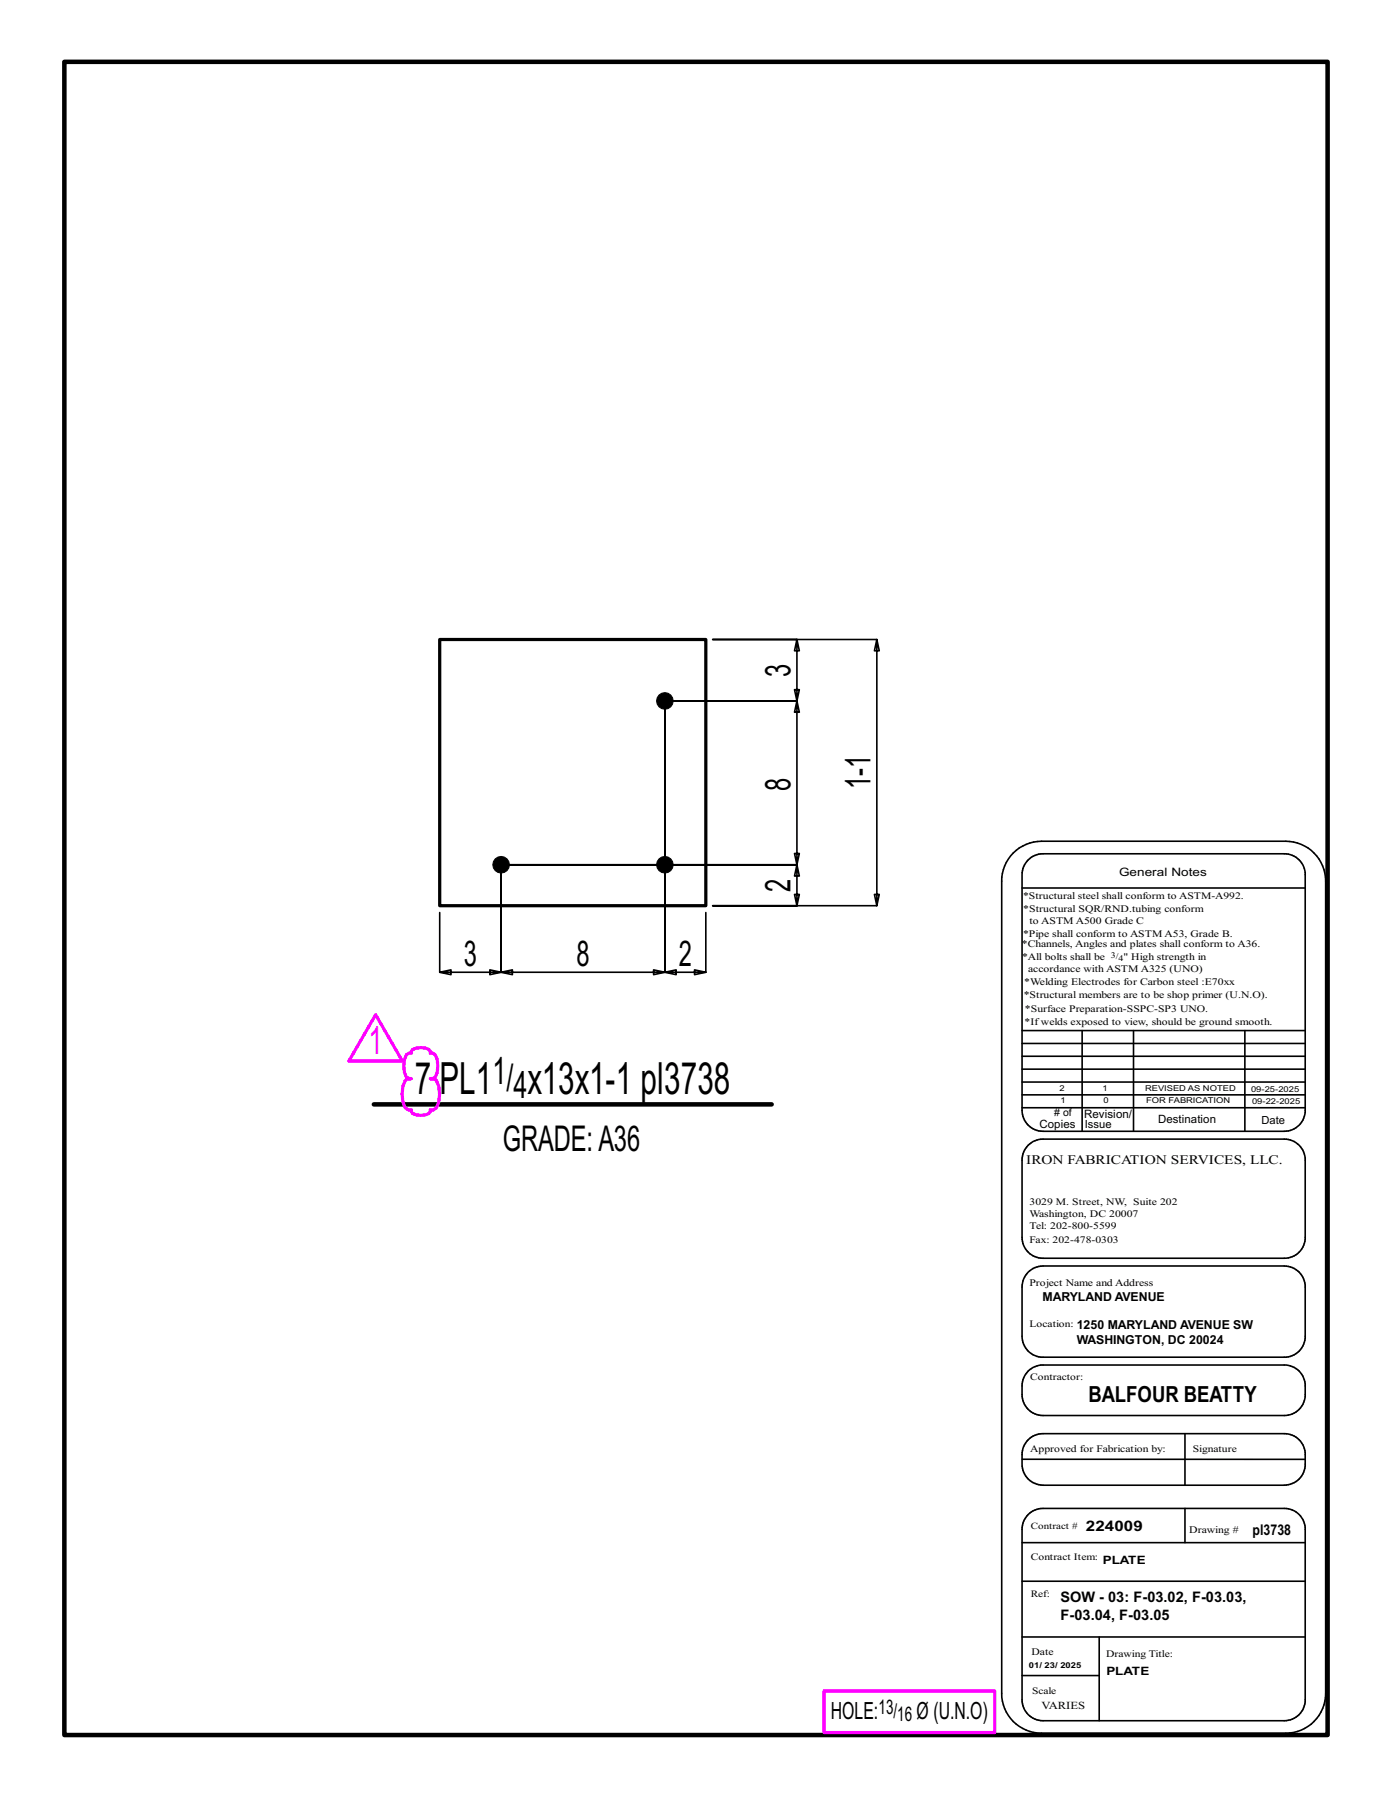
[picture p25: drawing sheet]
<svg xmlns="http://www.w3.org/2000/svg" width="216mm" height="279mm" viewBox="0 0 216 279" stroke-linecap="round" stroke-linejoin="round" font-family="sans-serif">
<defs><g id="words">
<g font-size="6.9">
<text x="64.3" y="169.7">7 PL1</text>
<text x="81.8" y="169.7">x13x1-1 pl3738</text>
</g>
<text font-size="6" fill="#f0f" x="57.1" y="163.4">1</text>
<g font-size="5.9">
<text x="76.4" y="168.1">1/</text>
<text x="79.6" y="170.2">4</text>
</g>
<g font-size="5.5">
<text x="122.6" y="104.9" transform="rotate(-90 122.6 104.9)">3</text>
<text x="122.6" y="122.6" transform="rotate(-90 122.6 122.6)">8</text>
<text x="135" y="122.3" transform="rotate(-90 135 122.3)">1-1</text>
<text x="122.6" y="138.3" transform="rotate(-90 122.6 138.3)">2</text>
<text x="71.9" y="149.8">3</text>
<text x="89.4" y="149.8">8</text>
<text x="105.3" y="149.8">2</text>
<text x="78" y="178.4">GRADE:A36</text>
</g>
<g font-size="3.7">
<text x="128.9" y="266.6">HOLE:</text>
<text x="142.2" y="266.6">Ø (U.N.O)</text>
</g>
<text font-size="3.4" x="168.8" y="217.4">BALFOUR BEATTY</text>
<g font-size="3.1">
<text x="136.3" y="265.8">13/</text>
<text x="139.2" y="266.9">16</text>
</g>
<g font-size="2.3">
<text x="168.4" y="237.3">224009</text>
<text x="194.3" y="238">pl3738</text>
<text x="164.5" y="251.1">F-03.04, F-03.05</text>
<text x="164.5" y="248.4">SOW - 03: F-03.02, F-03.03,</text>
</g>
<text font-size="2" x="159.2" y="180.5">IRON FABRICATION SERVICES, LLC.</text>
<g font-size="1.9">
<text x="161.7" y="201.8">MARYLAND AVENUE</text>
<text x="167" y="208.5">WASHINGTON, DC 20024</text>
<text x="167" y="206.1">1250 MARYLAND AVENUE SW</text>
</g>
<g font-size="1.8">
<text x="173.6" y="135.8">General Notes</text>
<text x="168.2" y="173.3">Revision/</text>
<text x="161.2" y="174.9">Copies</text>
<text x="179.6" y="174.2">Destination</text>
<text x="171" y="242.4">PLATE</text>
<text x="171.6" y="259.7">PLATE</text>
</g>
<g font-size="1.7">
<text x="168.2" y="174.9">Issue</text>
<text x="195.7" y="174.2">Date</text>
<text x="161.5" y="265">VARIES</text>
</g>
<g font-size="1.6">
<text x="158.7" y="141.5">*Structural SQR/RND.tubing conform</text>
<text x="159.7" y="143.3">to ASTM A500 Grade C</text>
<text x="158.5" y="146.9">*Channels, Angles and plates shall conform to A36.</text>
<text x="158.5" y="148.8">*All bolts shall be</text>
<text x="158.7" y="145.2">*Pipe shall conform to ASTM A53, Grade B.</text>
<text x="174.3" y="148.8">&quot; High strength in</text>
<text x="158.8" y="154.8">*Structural members are to be shop primer (U.N.O).</text>
<text x="158.9" y="152.7">*Welding Electrodes for Carbon steel :E70xx</text>
<text x="159.5" y="150.6">accordance with ASTM A325 (UNO)</text>
<text x="158.9" y="158.9">*Ifwelds exposed to view, should be ground smooth.</text>
<text x="159" y="157">*Surface Preparation-SSPC-SP3 UNO.</text>
<text x="163.5" y="173.1"># of</text>
<text x="159.7" y="188.7">Washington, DC 20007</text>
<text x="159.7" y="190.6">Tel: 202-800-5599</text>
<text x="159.7" y="186.8">3029 M. Street, NW, Suite 202</text>
<text x="159.7" y="199.3">Project Name and Address</text>
<text x="159.8" y="225.1">Approved for Fabrication by:</text>
<text x="184.5" y="237.6">Drawing #</text>
<text x="160" y="256.6">Date</text>
</g>
<g font-size="1.5">
<text x="158.7" y="139.4">*Structural steel shall conform to ASTM-A992.</text>
<text x="159.7" y="192.7">Fax: 202-478-0303</text>
<text x="159.7" y="205.8">Location:</text>
<text x="159.8" y="214">Contractor:</text>
<text x="185" y="225.1">Signature</text>
<text x="159.9" y="237.1">Contract #</text>
<text x="159.9" y="241.9">Contract Item:</text>
<text x="159.9" y="247.6">Ref:</text>
<text x="171.6" y="256.9">Drawing Title:</text>
<text x="160.1" y="262.7">Scale</text>
</g>
<g font-size="1.3">
<text x="172.3" y="148.5">3/</text>
<text x="173.5" y="149">4</text>
</g>
<g font-size="1.2">
<text x="164.3" y="169.2">2</text>
<text x="164.5" y="171.1">1</text>
<text x="171" y="169.2">1</text>
<text x="171.2" y="171.1">0</text>
<text x="177.6" y="169.2">REVISED AS NOTED</text>
<text x="177.8" y="171.1">FOR FABRICATION</text>
<text x="194" y="169.3">09-25-2025</text>
<text x="194.2" y="171.2">09-22-2025</text>
<text x="159.6" y="258.7">01/ 23/ 2025</text>
</g>
</g></defs>
<g fill="none" stroke="#000" stroke-width=".25">
<path d="M110.5 99.2h25.5l-.4 1.7h.8l-.4-1.7v41.2l-.4-1.7h.8l-.4 1.7h-25.5h13.1l.4-1.7h-.8l.4 1.7v-6.3l.4 1.7h-.8l.4-1.7h-45.9h45.9l.4-1.8h-.8l.4 1.8v-25.4l.4 1.7h-.8l.4-1.7h-20.5h20.5l.4-1.8h-.8l.4 1.8v-9.5l.4 1.7h-.8l.4-1.7zM157.2 132.3a6.3 6.3 0 0 1 4.3-1.9h37.9a6.2 6.2 0 0 1 6.2 6.2v126a6.2 6.2 0 0 1-6.2 6.1h-37.9a6.1 6.1 0 0 1-6.1-6.1v-126a6.1 6.1 0 0 1 1.8-4.3zM158.5 137.7h43.9M159.5 133.3a3.3 3.3 0 0 1 2.3-.9h37.4a3.3 3.3 0 0 1 3.2 2.9v37.2a3.2 3.2 0 0 1-3.2 2.9h-37.4a3.2 3.2 0 0 1-3.3-3.2v-36.6a3.2 3.2 0 0 1 1-2.3zM68.2 141.5v9.2l1.7 .4v-.7l-1.7 .3h9.5l-1.7 .4v-.7l1.7 .3v-16.6v16.6l1.8 .4v-.7l-1.8 .3h25.4l-1.7 .4v-.7l1.7 .3v-42v42l1.8 .4v-.7l-1.8 .3h6.4l-1.8 .4v-.7l1.8 .3v-9.2M158.5 159.8h43.9M167.8 159.8v15.6M175.8 159.8v15.6M193.1 159.8v15.6M158.5 165.8h43.9M158.5 167.8h43.9M158.5 163.8h43.9"/>
<path d="M158.5 161.8h43.9M158.5 171.8h43.9M158.5 169.8h43.9M159.5 177.6a3.3 3.3 0 0 1 2.3-1h37.4a3.3 3.3 0 0 1 3.2 3v12.6a3.3 3.3 0 0 1-3.2 2.9h-37.4a3.2 3.2 0 0 1-3.3-3.2v-12a3.2 3.2 0 0 1 1-2.3zM159.5 197.2l1-.7 1.3-.2h37.4a3.3 3.3 0 0 1 3.2 2.9v8.3a3.2 3.2 0 0 1-2.9 2.9h-38.1a3.3 3.3 0 0 1-2.9-3.2v-8l.3-.9zM159.5 212.6l.7-.6 1.2-.4h37.8a3.2 3.2 0 0 1 3.2 3v2a3.3 3.3 0 0 1-3.2 2.9h-37.4a3.2 3.2 0 0 1-3.3-3.3v-1.3a3.3 3.3 0 0 1 1-2.3zM158.5 239.2h43.9M158.5 226.3h43.9M159.5 234.8a3.3 3.3 0 0 1 2.3-.9h37.4a3.3 3.3 0 0 1 3.2 2.9v27.1a3.3 3.3 0 0 1-3.2 2.9h-37.4a3.2 3.2 0 0 1-3.3-3.2v-26.5a3.2 3.2 0 0 1 1-2.3zM159.5 223.2a3.3 3.3 0 0 1 2.3-.9h37.4a3.3 3.3 0 0 1 3.2 2.9v2.1a3.3 3.3 0 0 1-3.2 3h-37.4a3.3 3.3 0 0 1-3.3-3.3v-1.5a3.2 3.2 0 0 1 1-2.3zM183.8 222.3v8M183.8 233.9v5.3"/>
<path d="M158.5 245.2h43.9M158.5 259.8h12M158.5 253.8h43.9M170.5 253.8v13"/>
</g>
<path d="M10 9.6h195.9v259.4h-195.9zM58 171.2h61.7" fill="none" stroke="#000" stroke-width=".7"/>
<path d="M58.3 157.3l4.1 7.2h-8.3zM63 163.5l.4-.2h.4v-.3l.2-.3a2.92 2.92 0 0 1 2.6 0l.1 .3v.3h.4l.4 .2a4 4 0 0 1 0 3.5l-.4 .3-.4-.1h.5l.5 .3a4.8 4.8 0 0 1 0 4.3l-.5 .3h-.5v.2l-.1 .3a2.92 2.92 0 0 1-2.6 0l-.2-.3v-.2h-.5l-.4-.3a4.8 4.8 0 0 1 0-4.3l.4-.3h.5l-.4 .1-.4-.3a4 4 0 0 1 0-3.5zM127.8 262.2h26.5v6.4h-26.5z" fill="none" stroke="#f0f" stroke-width=".5"/>
<g fill="#000" stroke="#000" stroke-width=".16">
<circle cx="103.1" cy="108.7" r="1.29"/>
<circle cx="77.7" cy="134.1" r="1.29"/>
<circle cx="103.1" cy="134.1" r="1.29"/>
</g>
<path d="M68.2 99.2h41.3v41.2h-41.3z" fill="none" stroke="#000" stroke-width=".5"/>
<use href="#words"/>
</svg>
